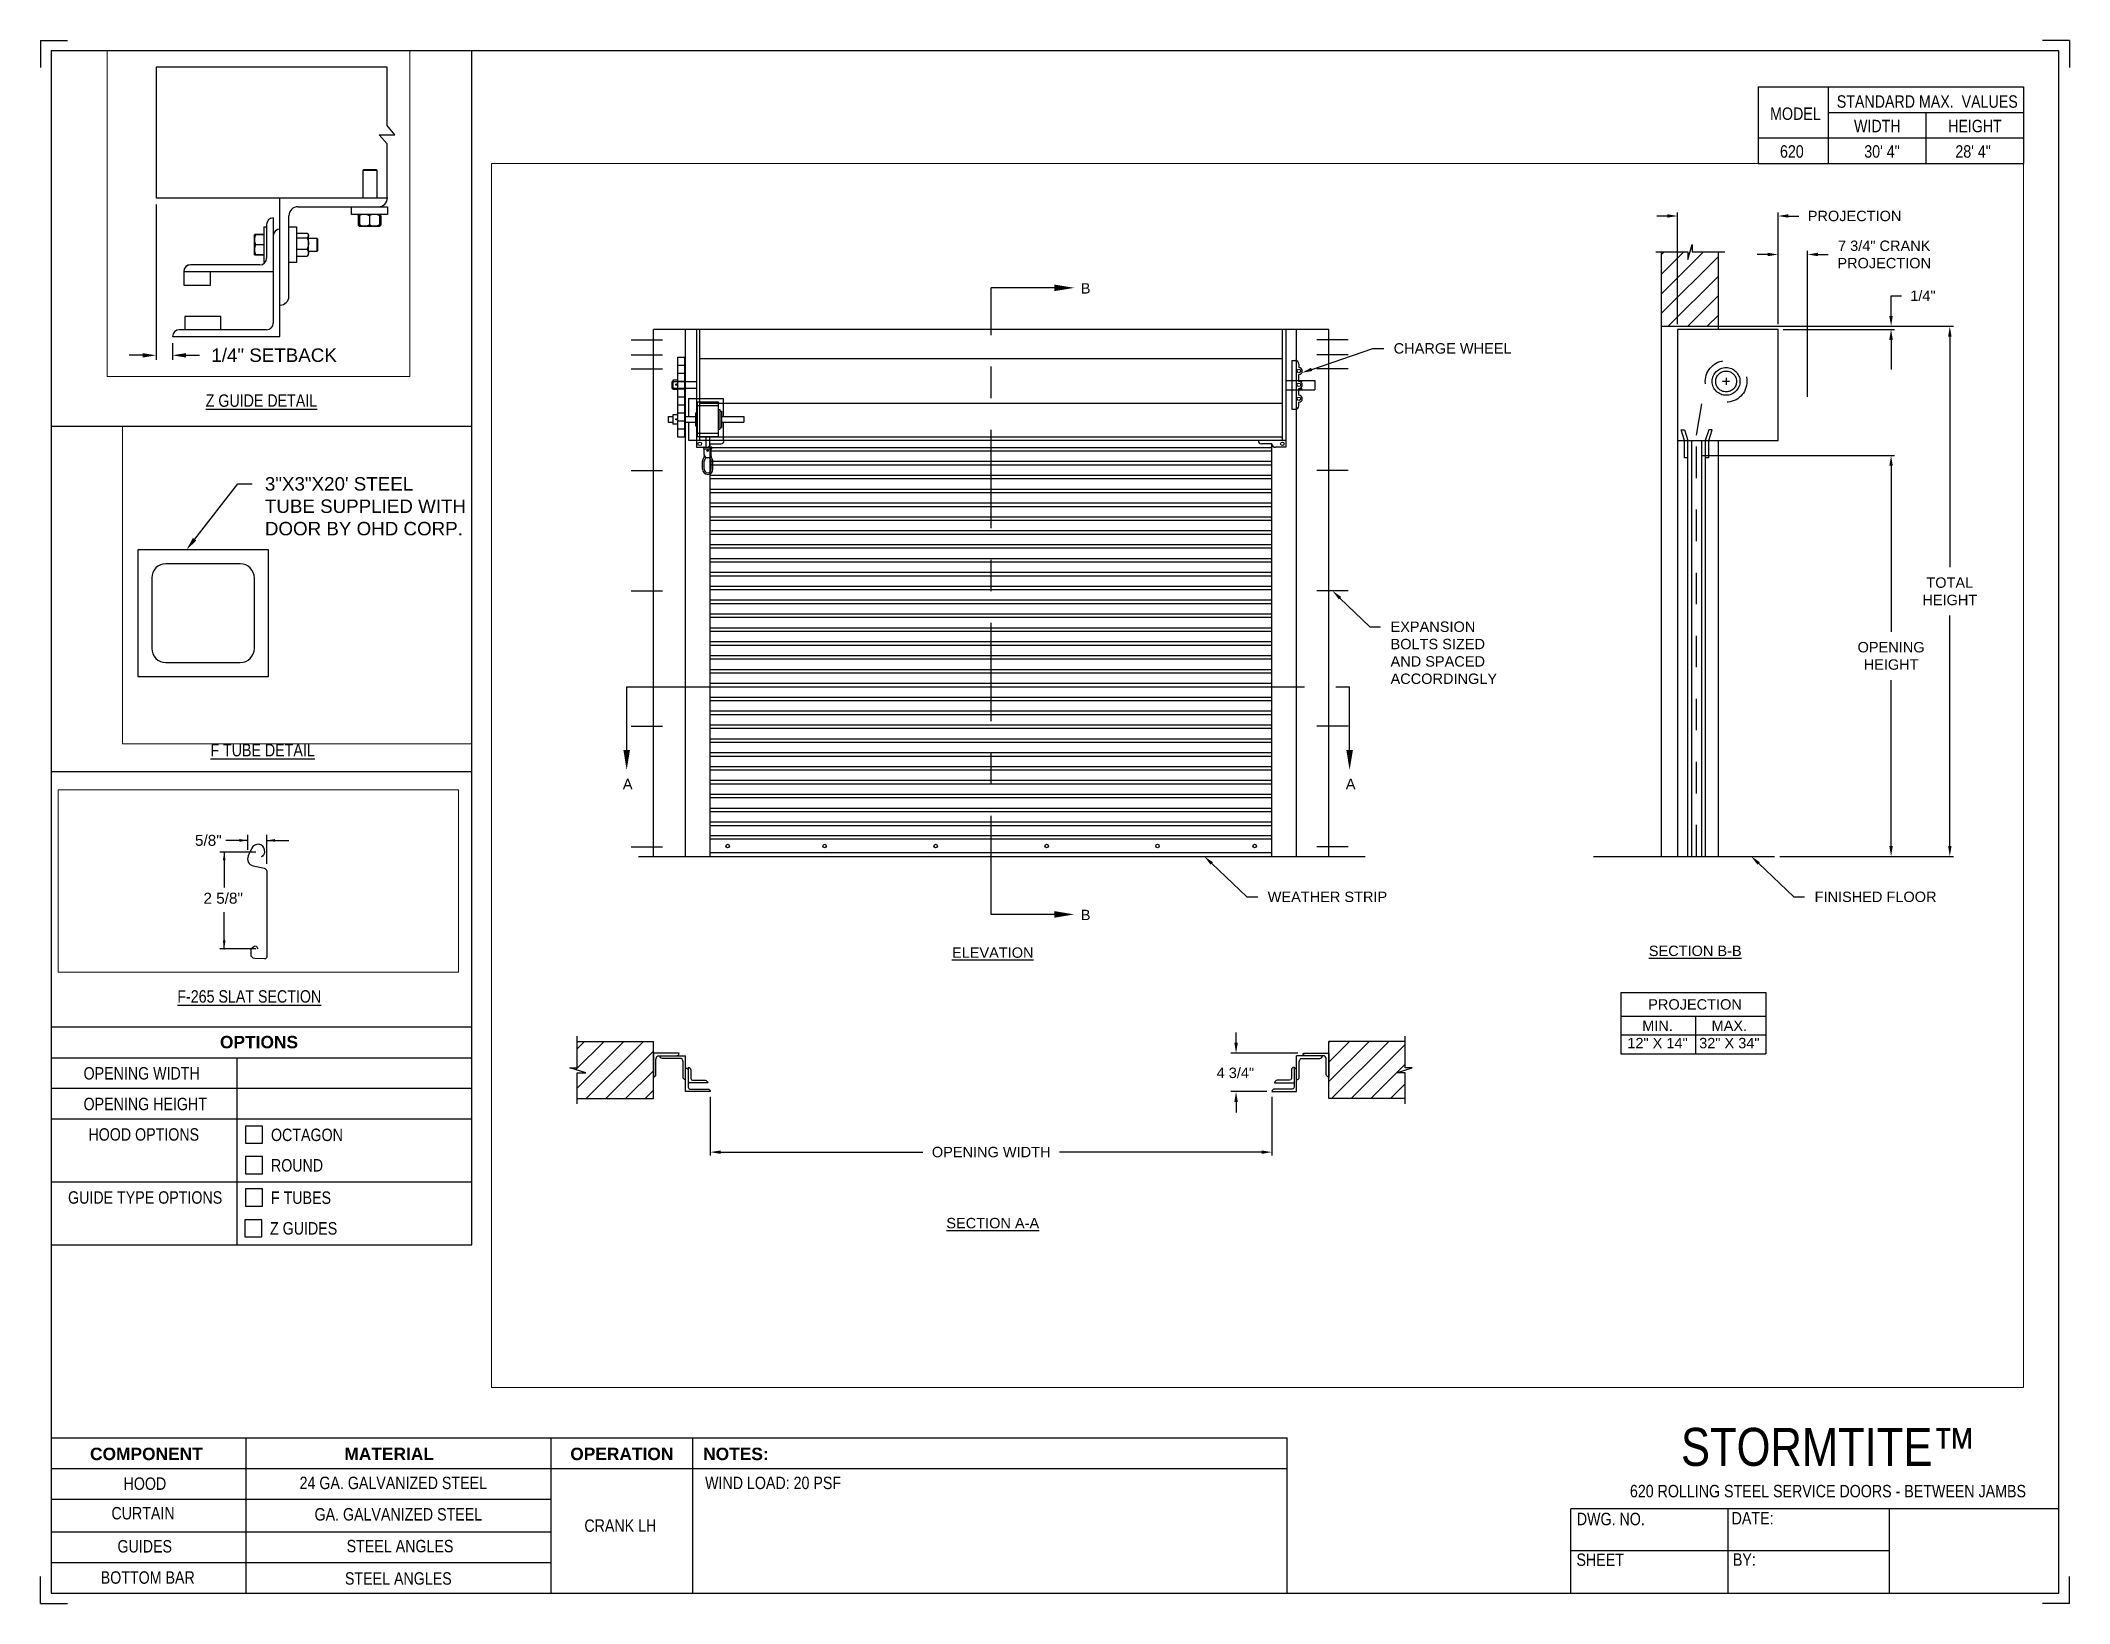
# Paper-space layout '620 CRANK LH' of a CAD drawing. Header units: inches. Extents: x 0.1 to 10.9, y 0.1 to 8.4.
# The model-space entities are those that its viewports show. They can reach past a viewport. Long polylines and large blocks are cut down to what shows.
import ezdxf
from ezdxf import colors
from ezdxf.entities.mleader import LeaderData, LeaderLine
from ezdxf.math import Vec2, Vec3

# ---------------------------------------------------------------- set-up
doc = ezdxf.new("R2010")
doc.units = ezdxf.units.IN
doc.header["$LTSCALE"] = 0.25
doc.header["$MEASUREMENT"] = 0
for name, pattern in [('CENTER', [2, 1.25, -0.25, 0.25, -0.25]), ('CENTER2', [1.125, 0.75, -0.125, 0.125, -0.125]), ('HIDDEN', [0.375, 0.25, -0.125])]:
    doc.linetypes.add(name, pattern=pattern)
for name, color, linetype in [('ANNOTATIONS', 1, 'Continuous'), ('CRANK LH', 7, 'Continuous'), ('DETAILS', 4, 'Continuous'), ('SECTION CUTS', 6, 'CENTER'), ('TITLE BLOCK', 7, 'Continuous')]:
    doc.layers.add(name, color=color, linetype=linetype)
doc.styles.add('ARIAL', font='arial.ttf', dxfattribs={"height": 0.09375})
doc.styles.add('CADdetails-DIMENSIONS', font='ARIALN.TTF', dxfattribs={"height": 2.38})
doc.styles.get("Standard").update_dxf_attribs({"font": 'romans.shx'})
doc.dimstyles.new('ARIAL', dxfattribs={"dimtxt": 0.09375, "dimasz": 0.09375, "dimexe": 0.03125, "dimexo": 0.046875, "dimgap": 0.09, "dimtad": 0, "dimtih": 1, "dimtoh": 1, "dimdec": 4, "dimzin": 0, "dimdsep": 46, "dimlunit": 4, "dimtxsty": 'ARIAL', "dimcen": 0.09, "dimadec": 0, "dimazin": 0, "dimtfac": 1, "dimtdec": 4, "dimtix": 1, "dimtofl": 0, "dimtmove": 0, "dimatfit": 3, "dimfxl": 0.18, "dimfrac": 2, "dimtolj": 1, "dimtzin": 0, "dimarcsym": 0})
doc.dimstyles.new('STANDARD$0', dxfattribs={"dimtxt": 0.09375, "dimasz": 0.09375, "dimexe": 0.03125, "dimexo": 0.046875, "dimgap": 0.09, "dimtad": 0, "dimtih": 1, "dimtoh": 1, "dimdec": 4, "dimzin": 0, "dimdsep": 46, "dimtxsty": 'ARIAL', "dimcen": 0.09, "dimadec": 0, "dimazin": 0, "dimtfac": 1, "dimtdec": 4, "dimtofl": 0, "dimtmove": 0, "dimatfit": 1, "dimfxl": 1, "dimtolj": 1, "dimtzin": 0, "dimarcsym": 0})
pattern_1 = [(45, (-19.06376, -18.99941), (-0.08838835, 0.08838835), [])]

psp = doc.layouts.new('620 CRANK LH')

# ---------------------------------------------------------------- texts
at = {"layer": 'TITLE BLOCK', "attachment_point": 2, "style": 'CADdetails-DIMENSIONS'}
for s, width, insert, char_height in [('MODEL', 0.28815, (9.45, 8.068), 0.0664), ('STANDARD MAX.  VALUES', 1.75949, (10.155, 8.133), 0.06641), ('WIDTH', 0.42908, (9.888, 8.002), 0.0664), ('HEIGHT', 0.42908, (10.41, 8.002), 0.0664), ('\\pxqc;620', 0.29952, (9.431, 7.866), 0.0664)]:
    psp.add_mtext_dynamic_manual_height_columns(s, width=width, gutter_width=1.363, heights=[0], dxfattribs=dict(at, insert=insert, char_height=char_height))
at = {"layer": 'TITLE BLOCK', "style": 'CADdetails-DIMENSIONS'}
for s, insert, char_height, width, attachment_point in [('30\' 4"', (9.913, 7.866), 0.0664, 1.75949, 2), ('28\' 4"', (10.4, 7.866), 0.0664, 1.75949, 2), ('{\\LZ GUIDE DETAIL}', (1.248, 6.534), 0.06641, 1.75949, 2), ('{\\LF TUBE DETAIL}', (1.254, 4.665), 0.06641, 1.75949, 2), ('{\\LF-265 SLAT SECTION}', (1.183, 3.348), 0.06641, 1.75949, 2), ('{\\fArial|b1|i0|c0|p34;OPTIONS}', (1.235, 3.104), 0.06641, 1.75949, 2), ('OPENING WIDTH', (0.297, 2.937), 0.06641, 1.30693, 1), ('OPENING HEIGHT', (0.297, 2.773), 0.06641, 1.30693, 1), ('HOOD OPTIONS', (0.323, 2.61), 0.06641, 1.30693, 1), ('OCTAGON', (1.299, 2.608), 0.0664, 1.23928, 1), ('ROUND', (1.299, 2.445), 0.0664, 1.53035, 1), ('GUIDE TYPE OPTIONS', (0.214, 2.273), 0.06641, 1.30693, 1), ('F TUBES ', (1.299, 2.272), 0.0664, 1.23928, 1), ('Z GUIDES', (1.294, 2.108), 0.0664, 1.53035, 1), ('\\A1;\\pxqc;STORMTITE™ ', (10.642, 1.008), 0.20312, 2.03069, 3), ('{\\fArial|b1|i0|c0|p34;COMPONENT}', (0.633, 0.902), 0.06641, 1.75949, 2), ('{\\fArial|b1|i0|c0|p34;MATERIAL}', (1.931, 0.902), 0.06641, 1.75949, 2), ('{\\fArial|b1|i0|c0|p34;OPERATION}', (3.175, 0.902), 0.06641, 1.75949, 2), ('{\\fArial|b1|i0|c0|p34;NOTES:}', (3.785, 0.902), 0.06641, 1.75949, 2), ('HOOD', (0.625, 0.743), 0.0664, 1.75949, 2), ('24 GA. GALVANIZED STEEL', (1.953, 0.747), 0.06641, 1.75949, 2), ('\\pxql,t2;WIND LOAD: 20 PSF', (5.176, 0.747), 0.06641, 3.11182, 2), ('620 ROLLING STEEL SERVICE DOORS - BETWEEN JAMBS', (9.624, 0.703), 0.06641, 2.79915, 2), ('CURTAIN', (0.615, 0.585), 0.0664, 1.75949, 2), ('GA. GALVANIZED STEEL', (1.98, 0.579), 0.06641, 1.75949, 2), ('DWG. NO.', (8.463, 0.554), 0.0664, 1.75949, 2), ('DATE:', (9.221, 0.558), 0.0664, 1.75949, 2), ('\\P\\PCRANK LH', (3.167, 0.74), 0.0664, 1.75949, 2), ('GUIDES', (0.624, 0.408), 0.0664, 1.75949, 2), ('STEEL ANGLES', (1.989, 0.409), 0.06641, 1.75949, 2), ('SHEET', (8.406, 0.336), 0.0664, 1.75949, 2), ('BY:', (9.177, 0.337), 0.0664, 1.75949, 2), ('BOTTOM BAR', (0.64, 0.241), 0.0664, 1.75949, 2), ('STEEL ANGLES', (1.98, 0.236), 0.06641, 1.75949, 2)]:
    psp.add_mtext(s, dxfattribs=dict(at, insert=insert, char_height=char_height, width=width, attachment_point=attachment_point))

msp = doc.modelspace()

# ---------------------------------------------------------------- texts
at = {"layer": 'ANNOTATIONS', "style": 'ARIAL'}
msp.add_text('2 5/8"', height=0.09375, dxfattribs=at).set_placement((171.0474, 235.61638))
at = {"layer": 'ANNOTATIONS', "char_height": 0.09375, "attachment_point": 2, "style": 'ARIAL'}
for s, insert, width in [('{\\LELEVATION}', (179.55534, 239.18997), 3.0834986), ('{\\LSECTION B-B}', (185.88675, 239.20594), 1.3823677), ('{\\LSECTION A-A}', (179.55534, 236.75214), 1.3823677)]:
    msp.add_mtext(s, dxfattribs=dict(at, insert=insert, width=width))
for s, width, insert in [('PROJECTION ', 1.7594917, (185.88487, 238.72301)), ('MIN.\\P12" X 14" ', 0.6711642, (185.54675, 238.53102)), ('MAX.\\P32" X 34"', 0.6567117, (186.19418, 238.53102))]:
    msp.add_mtext_dynamic_manual_height_columns(s, width=width, gutter_width=1.36268, heights=[0], dxfattribs=dict(at, insert=insert))
at = {"layer": 'ANNOTATIONS', "insert": (171.08939, 236.15789), "char_height": 0.09375, "attachment_point": 5, "style": 'ARIAL'}
msp.add_mtext('\\A1;5/8"', dxfattribs=at)
at = {"layer": 'SECTION CUTS', "style": 'ARIAL'}
for s, p in [('B', (180.34864, 245.08294)), ('A', (176.22131, 240.61578)), ('A', (182.73726, 240.61578)), ('B', (180.34864, 239.43568))]:
    msp.add_text(s, height=0.09375, dxfattribs=at).set_placement(p)

# ---------------------------------------------------------------- blocks, each defined once
blk = doc.blocks.new('*D14')
at = {"layer": 'ANNOTATIONS', "color": 0, "lineweight": -2, "transparency": 16777216}
for p, q in [((170.659, 240.815), (170.659, 239.73)), ((170.774, 239.846), (170.774, 239.73)), ((170.565, 239.762), (170.472, 239.762)), ((170.868, 239.762), (170.962, 239.762))]:
    blk.add_line(p, q, dxfattribs=at)
at = {"layer": 'ANNOTATIONS', "color": 0, "transparency": 16777216}
for points in [[(170.565, 239.777), (170.565, 239.746), (170.659, 239.762)], [(170.868, 239.777), (170.868, 239.746), (170.774, 239.762)]]:
    blk.add_solid(points, dxfattribs=at)
at = {"layer": 'defpoints', "color": 0, "transparency": 16777216}
for p in [(170.659, 240.862), (170.774, 239.893), (170.774, 239.762)]:
    blk.add_point(p, dxfattribs=at)
at = {"layer": 'ANNOTATIONS', "color": 0, "transparency": 16777216, "insert": (171.483, 239.762), "char_height": 0.09375, "attachment_point": 5, "style": 'ARIAL'}
blk.add_mtext('\\A1;1/4" SETBACK', dxfattribs=at)
blk = doc.blocks.new('*D20')
at = {"layer": 'ANNOTATIONS', "color": 0, "lineweight": -2, "transparency": 16777216}
for p, q in [((187.652, 244.882), (187.652, 245.063)), ((187.652, 245.063), (187.745, 245.063)), ((186.142, 244.788), (187.683, 244.788)), ((186.68, 244.76), (187.683, 244.76)), ((187.652, 244.666), (187.652, 244.572))]:
    blk.add_line(p, q, dxfattribs=at)
at = {"layer": 'ANNOTATIONS', "color": 0, "transparency": 16777216}
for points in [[(187.636, 244.882), (187.667, 244.882), (187.652, 244.788)], [(187.636, 244.666), (187.667, 244.666), (187.652, 244.76)]]:
    blk.add_solid(points, dxfattribs=at)
at = {"layer": 'defpoints', "color": 0, "transparency": 16777216}
for p in [(186.095, 244.788), (186.634, 244.76), (187.652, 244.788)]:
    blk.add_point(p, dxfattribs=at)
at = {"layer": 'ANNOTATIONS', "color": 0, "transparency": 16777216, "insert": (187.939, 245.063), "char_height": 0.0938, "attachment_point": 5, "style": 'ARIAL'}
blk.add_mtext('\\A1;1/4"', dxfattribs=at)
blk = doc.blocks.new('*D15')
at = {"layer": 'ANNOTATIONS', "color": 0, "lineweight": -2, "transparency": 16777216}
for p, q in [((181.748, 238.33), (181.748, 238.424)), ((182.305, 238.236), (181.701, 238.236)), ((182.025, 237.89), (181.701, 237.89)), ((181.748, 237.797), (181.748, 237.703))]:
    blk.add_line(p, q, dxfattribs=at)
at = {"layer": 'ANNOTATIONS', "color": 0, "transparency": 16777216}
for points in [[(181.733, 238.33), (181.764, 238.33), (181.748, 238.236)], [(181.733, 237.797), (181.764, 237.797), (181.748, 237.89)]]:
    blk.add_solid(points, dxfattribs=at)
at = {"layer": 'defpoints', "color": 0, "transparency": 16777216}
for p in [(182.352, 238.236), (181.748, 237.89), (182.072, 237.89)]:
    blk.add_point(p, dxfattribs=at)
at = {"layer": 'ANNOTATIONS', "color": 0, "transparency": 16777216, "insert": (181.742, 238.059), "char_height": 0.0938, "attachment_point": 5, "style": 'ARIAL'}
blk.add_mtext('\\A1;4 3/4"', dxfattribs=at)
blk = doc.blocks.new('*D16')
at = {"layer": 'ANNOTATIONS', "color": 0, "lineweight": -2, "transparency": 16777216}
for p, q in [((177.009, 237.843), (177.009, 237.313)), ((182.072, 237.843), (182.072, 237.313)), ((177.103, 237.345), (178.924, 237.345)), ((181.978, 237.345), (180.157, 237.345))]:
    blk.add_line(p, q, dxfattribs=at)
at = {"layer": 'ANNOTATIONS', "color": 0, "transparency": 16777216}
for points in [[(177.103, 237.36), (177.103, 237.329), (177.009, 237.345)], [(181.978, 237.36), (181.978, 237.329), (182.072, 237.345)]]:
    blk.add_solid(points, dxfattribs=at)
at = {"layer": 'defpoints', "color": 0, "transparency": 16777216}
for p in [(177.009, 237.89), (182.072, 237.89), (182.072, 237.345)]:
    blk.add_point(p, dxfattribs=at)
at = {"layer": 'ANNOTATIONS', "color": 0, "transparency": 16777216, "insert": (179.541, 237.345), "char_height": 0.09375, "attachment_point": 5, "style": 'ARIAL'}
blk.add_mtext('\\A1;OPENING WIDTH', dxfattribs=at)
blk = doc.blocks.new('*D17')
at = {"layer": 'ANNOTATIONS', "color": 0, "lineweight": -2, "transparency": 16777216}
for p, q in [((185.727, 244.807), (185.727, 245.814)), ((186.634, 244.807), (186.634, 245.814)), ((185.634, 245.782), (185.54, 245.782)), ((186.727, 245.782), (186.821, 245.782))]:
    blk.add_line(p, q, dxfattribs=at)
at = {"layer": 'ANNOTATIONS', "color": 0, "transparency": 16777216}
for points in [[(185.634, 245.798), (185.634, 245.767), (185.727, 245.782)], [(186.727, 245.798), (186.727, 245.767), (186.634, 245.782)]]:
    blk.add_solid(points, dxfattribs=at)
at = {"layer": 'defpoints', "color": 0, "transparency": 16777216}
for p in [(186.634, 245.782), (185.727, 244.76), (186.634, 244.76)]:
    blk.add_point(p, dxfattribs=at)
at = {"layer": 'ANNOTATIONS', "color": 0, "transparency": 16777216, "insert": (187.323, 245.782), "char_height": 0.09375, "attachment_point": 5, "style": 'ARIAL'}
blk.add_mtext('\\A1;PROJECTION', dxfattribs=at)
blk = doc.blocks.new('*D18')
at = {"layer": 'ANNOTATIONS', "color": 0, "lineweight": -2, "transparency": 16777216}
for p, q in [((186.142, 244.788), (188.213, 244.788)), ((188.181, 244.694), (188.181, 242.616)), ((188.181, 240.104), (188.181, 242.182)), ((186.649, 240.01), (188.213, 240.01))]:
    blk.add_line(p, q, dxfattribs=at)
at = {"layer": 'ANNOTATIONS', "color": 0, "transparency": 16777216}
for points in [[(188.166, 244.694), (188.197, 244.694), (188.181, 244.788)], [(188.166, 240.104), (188.197, 240.104), (188.181, 240.01)]]:
    blk.add_solid(points, dxfattribs=at)
at = {"layer": 'defpoints', "color": 0, "transparency": 16777216}
for p in [(186.095, 244.788), (186.602, 240.01), (188.181, 240.01)]:
    blk.add_point(p, dxfattribs=at)
at = {"layer": 'ANNOTATIONS', "color": 0, "transparency": 16777216, "insert": (188.181, 242.399), "char_height": 0.0938, "attachment_point": 5, "style": 'ARIAL'}
blk.add_mtext('\\A1;TOTAL \\PHEIGHT', dxfattribs=at)
blk = doc.blocks.new('*D19')
at = {"layer": 'ANNOTATIONS', "color": 0, "lineweight": -2, "transparency": 16777216}
for p, q in [((185.945, 243.624), (187.683, 243.624)), ((187.652, 243.531), (187.652, 242.035)), ((187.652, 240.104), (187.652, 241.6)), ((186.649, 240.01), (187.683, 240.01))]:
    blk.add_line(p, q, dxfattribs=at)
at = {"layer": 'ANNOTATIONS', "color": 0, "transparency": 16777216}
for points in [[(187.636, 243.531), (187.667, 243.531), (187.652, 243.624)], [(187.636, 240.104), (187.667, 240.104), (187.652, 240.01)]]:
    blk.add_solid(points, dxfattribs=at)
at = {"layer": 'defpoints', "color": 0, "transparency": 16777216}
for p in [(185.898, 243.624), (187.652, 243.624), (186.602, 240.01)]:
    blk.add_point(p, dxfattribs=at)
at = {"layer": 'ANNOTATIONS', "color": 0, "transparency": 16777216, "insert": (187.652, 241.817), "char_height": 0.09375, "attachment_point": 5, "style": 'ARIAL'}
blk.add_mtext('\\A1;OPENING\\PHEIGHT', dxfattribs=at)
blk = doc.blocks.new('*D21')
at = {"layer": 'ANNOTATIONS', "color": 0, "linetype": 'Continuous', "lineweight": -2, "transparency": 16777216}
for p, q in [((186.54, 245.435), (186.446, 245.435)), ((186.634, 244.807), (186.634, 245.467)), ((186.899, 244.151), (186.899, 245.467)), ((186.993, 245.435), (187.086, 245.435))]:
    blk.add_line(p, q, dxfattribs=at)
at = {"layer": 'ANNOTATIONS', "color": 0, "linetype": 'Continuous', "transparency": 16777216}
for points in [[(186.54, 245.451), (186.54, 245.42), (186.634, 245.435)], [(186.993, 245.451), (186.993, 245.42), (186.899, 245.435)]]:
    blk.add_solid(points, dxfattribs=at)
at = {"layer": 'defpoints', "color": 0, "linetype": 'Continuous', "transparency": 16777216}
for p in [(186.899, 245.435), (186.634, 244.76), (186.899, 244.104)]:
    blk.add_point(p, dxfattribs=at)
at = {"layer": 'ANNOTATIONS', "color": 0, "linetype": 'Continuous', "transparency": 16777216, "insert": (187.59, 245.435), "char_height": 0.09375, "attachment_point": 5, "style": 'ARIAL'}
blk.add_mtext('\\A1;7 3/4" CRANK \\PPROJECTION', dxfattribs=at)

# ---------------------------------------------------------------- dimensions: what is measured, and where the dimension line sits
at = {"layer": 'ANNOTATIONS'}
for base, p1, p2, text, picture, middle in [((186.63358, 245.78228), (185.72733, 244.75996), (186.63358, 244.75996), 'PROJECTION', '*D17', (187.32269, 245.78228)), ((182.07186, 237.3446), (177.00936, 237.89028), (182.07186, 237.89028), 'OPENING WIDTH', '*D16', (179.54061, 237.3446))]:
    dim = msp.add_linear_dim(base=base, p1=p1, p2=p2, text=text, dimstyle='STANDARD$0', dxfattribs=at)
    dim.commit()
    dim.dimension.update_dxf_attribs({"geometry": picture, "text_midpoint": middle})
at = {"layer": 'ANNOTATIONS', "linetype": 'Continuous'}
dim = msp.add_linear_dim(base=(186.89893, 245.43541), p1=(186.63358, 244.75996), p2=(186.89893, 244.10371), text='7 3/4" CRANK \\PPROJECTION', dimstyle='ARIAL', dxfattribs=at)
dim.commit()
dim.dimension.update_dxf_attribs({"geometry": '*D21', "text_midpoint": (187.58951, 245.43541), "dimtype": 160})
at = {"layer": 'ANNOTATIONS'}
dim = msp.add_linear_dim(base=(187.65162, 244.78794), p1=(186.63358, 244.75996), p2=(186.09507, 244.78794), angle=90, text='1/4"', dimstyle='ARIAL', dxfattribs=at)
dim.commit()
dim.dimension.update_dxf_attribs({"geometry": '*D20', "text_midpoint": (187.93945, 245.0625), "dimtype": 160})
for base, p1, p2, text, picture, middle in [((188.1815, 240.00996), (186.09507, 244.78794), (186.60233, 240.00996), 'TOTAL \\PHEIGHT', '*D18', (188.1815, 242.39895)), ((187.65162, 243.62426), (186.60233, 240.00996), (185.89786, 243.62426), 'OPENING\\PHEIGHT', '*D19', (187.65162, 241.81711))]:
    dim = msp.add_linear_dim(base=base, p1=p1, p2=p2, angle=90, text=text, dimstyle='STANDARD$0', dxfattribs=at)
    dim.commit()
    dim.dimension.update_dxf_attribs({"geometry": picture, "text_midpoint": middle})
dim = msp.add_linear_dim(base=(170.77434, 239.76161), p1=(170.65901, 240.86184), p2=(170.77434, 239.89309), text='1/4" SETBACK', dimstyle='STANDARD$0', override={"dimarcsym": 1}, dxfattribs=at)
dim.commit()
dim.dimension.update_dxf_attribs({"geometry": '*D14', "text_midpoint": (171.48273, 239.76161), "dimtype": 160})
dim = msp.add_linear_dim(base=(181.74821, 237.89028), p1=(182.35222, 238.23627), p2=(182.07186, 237.89028), angle=90, text='4 3/4"', dimstyle='STANDARD$0', override={"dimtxt": 0.09375, "dimasz": 0.09375, "dimexe": 0.046875, "dimgap": 0.0625, "dimlunit": 4, "dimtxsty": 'ARIAL', "dimcen": 0.089844, "dimtmove": 2, "dimfxl": 0.18, "dimfrac": 2}, dxfattribs=at)
dim.commit()
dim.dimension.update_dxf_attribs({"geometry": '*D15', "text_midpoint": (181.74207, 238.0593), "dimtype": 160})

# ---------------------------------------------------------------- hatches: boundary and pattern name
at = {"layer": 'CRANK LH', "linetype": 'Continuous'}
h = msp.add_hatch(dxfattribs=at)
h.set_pattern_fill('ANSI31', color=256, style=0)
h.set_pattern_definition([(45, (-19.06376, -19.49144), (-0.088388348, 0.088388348), [])])
h.paths.add_polyline_path([(186.09507, 246.05507), (186.09507, 245.45935), (185.85858, 245.45935), (185.85858, 245.52401), (185.82016, 245.39065), (185.82016, 245.45935), (185.57945, 245.45935), (185.57945, 246.23936)])
h.paths.add_polyline_path([(185.57945, 246.23936), (185.57945, 244.78794), (186.09507, 244.78794), (186.09507, 246.0413), (186.09507, 246.05507)])
at = {"layer": 'CRANK LH'}
h = msp.add_hatch(dxfattribs=at)
h.set_pattern_fill('ANSI31', color=256, style=0)
h.set_pattern_definition(pattern_1)
h.paths.add_polyline_path([(176.49639, 238.34305), (175.80889, 238.34305), (175.80889, 238.10585), (175.74478, 238.10585), (175.88685, 238.05895), (175.80889, 238.05895), (175.80889, 237.82743), (176.49639, 237.82743), (176.49639, 237.98993)])
h = msp.add_hatch(dxfattribs=at)
h.set_pattern_fill('ANSI31', color=256, style=0)
h.set_pattern_definition(pattern_1)
h.paths.add_polyline_path([(183.33644, 238.10585), (183.27233, 238.10585), (183.27233, 238.34305), (182.58483, 238.34305), (182.58483, 237.82743), (182.60301, 237.82743), (183.27233, 237.82743), (183.27233, 238.05895), (183.19437, 238.05895)])

# ---------------------------------------------------------------- linework, layer by layer
at = {"layer": 'ANNOTATIONS'}
for p, q in [((186.10258, 244.78794), (188.17142, 244.78794)), ((186.68045, 244.75996), (187.68287, 244.75996)), ((187.65162, 244.66621), (187.65162, 244.39783)), ((185.21618, 238.78244), (185.21618, 238.23107)), ((185.21618, 238.78244), (186.52395, 238.78244)), ((186.52395, 238.78244), (186.52395, 238.23107)), ((185.21618, 238.57097), (186.52395, 238.57097)), ((185.88903, 238.57097), (185.88903, 238.23107)), ((185.21618, 238.40102), (186.52395, 238.40102)), ((185.21618, 238.23107), (186.52395, 238.23107)), ((171.42624, 236.07614), (171.42624, 236.20477)), ((171.59076, 235.95778), (171.59076, 236.20477)), ((171.49457, 236.05746), (171.18677, 236.05746)), ((171.22525, 236.05746), (171.22525, 235.75589)), ((171.42624, 236.15789), (171.23874, 236.15789)), ((171.59076, 236.15789), (171.77826, 236.15789)), ((171.22525, 235.23024), (171.22525, 235.54493)), ((171.49457, 235.23024), (171.18677, 235.23024))]:
    msp.add_line(p, q, dxfattribs=at)
for p in [(171.55494, 236.02594), (171.22525, 235.30475), (171.22525, 235.23024)]:
    msp.add_point(p, dxfattribs=at)
for points in [[(187.636, 244.66621), (187.66725, 244.66621), (187.65162, 244.75996)], [(171.35592, 236.14617), (171.35592, 236.16961), (171.42624, 236.15789)], [(171.66108, 236.16961), (171.66108, 236.14617), (171.59076, 236.15789)], [(171.23697, 235.98714), (171.21352, 235.98714), (171.22525, 236.05746)], [(171.23697, 235.30057), (171.21352, 235.30057), (171.22525, 235.23024)]]:
    msp.add_solid(points, dxfattribs=at)
at = {"layer": 'CRANK LH', "linetype": 'Continuous'}
for p, q in [((185.82016, 245.39065), (185.85858, 245.52401)), ((185.85858, 245.52401), (185.85858, 245.45935)), ((185.53306, 245.45935), (185.82016, 245.45935)), ((185.57945, 245.45935), (185.57945, 240.00996)), ((185.82016, 245.45935), (185.82016, 245.39065)), ((185.85858, 245.45935), (186.15377, 245.45935)), ((186.09507, 244.75996), (186.09507, 245.45935)), ((176.49639, 240.00996), (176.49639, 244.75996)), ((176.78723, 240.00996), (176.78723, 244.75996)), ((182.29399, 240.00996), (182.29399, 244.75996)), ((182.58483, 240.00996), (182.58483, 244.75996)), ((185.57945, 244.78794), (186.09507, 244.78794)), ((185.72733, 244.75996), (185.72733, 240.00996)), ((186.63358, 244.75996), (185.72733, 244.75996)), ((186.63358, 243.75996), (186.63358, 244.75996)), ((182.16561, 244.49369), (176.91561, 244.49369)), ((182.25155, 244.47871), (182.25155, 244.04121)), ((182.25155, 244.47871), (182.2828, 244.47871)), ((182.31405, 244.44746), (182.31405, 244.41621)), ((176.66561, 244.29121), (176.88436, 244.29121)), ((176.66561, 244.22871), (176.66561, 244.29121)), ((182.31405, 244.29121), (182.31405, 244.35371)), ((182.3453, 244.29121), (182.31405, 244.29121)), ((176.88436, 244.22871), (176.66561, 244.22871)), ((176.81405, 244.13707), (176.81405, 243.97552)), ((176.89217, 244.10582), (176.89217, 243.79332)), ((177.07967, 244.10582), (177.07967, 243.79332)), ((177.12655, 244.13707), (177.12655, 243.97552)), ((182.31405, 244.22871), (182.3453, 244.22871)), ((182.31405, 244.16621), (182.31405, 244.22871)), ((182.31405, 244.07246), (182.31405, 244.10371)), ((176.87655, 244.00677), (176.87655, 243.89237)), ((182.16561, 244.09203), (176.91561, 244.09203)), ((177.0953, 244.03802), (177.0953, 243.86112)), ((177.11092, 244.02239), (177.11092, 243.87674)), ((182.25155, 244.04121), (182.2828, 244.04121)), ((176.81405, 243.92362), (176.81405, 243.76207)), ((177.12655, 243.92362), (177.12655, 243.76207)), ((185.78983, 243.75996), (185.75858, 243.85371)), ((185.75858, 243.85371), (185.78983, 243.85371)), ((185.78983, 243.85371), (185.82108, 243.75996)), ((186.00858, 243.85371), (185.97733, 243.75996)), ((186.00858, 243.75996), (186.03983, 243.85371)), ((186.03983, 243.85371), (186.00858, 243.85371)), ((176.91561, 243.79121), (182.16561, 243.79121)), ((176.95467, 243.63358), (176.95467, 243.68394)), ((176.95467, 243.68394), (177.01717, 243.68394)), ((176.9703, 243.79332), (176.9703, 243.69957)), ((177.00155, 243.79332), (177.00155, 243.69957)), ((177.00936, 240.00996), (177.00936, 243.72871)), ((177.01717, 243.63358), (177.01717, 243.68394)), ((182.07186, 240.00996), (182.07186, 243.72871)), ((185.72733, 243.75996), (186.63358, 243.75996)), ((185.78983, 243.60371), (185.78983, 243.75996)), ((185.82108, 240.00996), (185.82108, 243.75996)), ((185.85233, 243.75996), (185.85233, 240.00996)), ((185.94608, 240.00996), (185.94608, 243.75996)), ((185.97733, 243.75996), (185.97733, 240.00996)), ((186.00858, 243.60371), (186.00858, 243.75996)), ((186.09507, 240.00996), (186.09507, 243.75996)), ((176.93903, 243.50002), (176.93904, 243.57108)), ((177.01716, 243.50002), (177.01716, 243.57108)), ((177.03278, 243.50001), (177.03279, 243.57108)), ((185.82108, 243.60371), (185.78983, 243.60371)), ((186.00858, 243.60371), (185.97733, 243.60371)), ((184.9711, 240.00996), (186.60233, 240.00996)), ((175.80889, 238.10585), (175.80889, 238.38993)), ((183.27233, 238.10585), (183.27233, 238.38993)), ((176.78723, 237.89028), (176.78723, 238.21276)), ((182.29399, 237.89028), (182.29399, 238.21276)), ((182.5457, 238.21276), (182.29399, 238.21276)), ((175.88685, 238.05895), (175.74478, 238.10585)), ((175.74478, 238.10585), (175.80889, 238.10585)), ((175.80889, 237.78055), (175.80889, 238.05895)), ((175.80889, 238.05895), (175.88685, 238.05895)), ((183.19437, 238.05895), (183.33644, 238.10585)), ((183.27233, 238.05895), (183.19437, 238.05895)), ((183.33644, 238.10585), (183.27233, 238.10585)), ((183.27233, 237.78055), (183.27233, 238.05895))]:
    msp.add_line(p, q, dxfattribs=at)
at = {"layer": 'CRANK LH', "linetype": 'CENTER2', "ltscale": 0.5}
for p, q in [((176.29602, 244.66621), (176.57762, 244.66621)), ((182.75804, 244.66621), (182.47644, 244.66621)), ((176.29602, 244.53062), (176.57762, 244.53062)), ((182.75804, 244.53062), (182.47644, 244.53062)), ((176.29602, 244.40445), (176.57762, 244.40445)), ((182.75804, 244.40445), (182.47644, 244.40445)), ((176.29602, 243.48775), (176.57762, 243.48775)), ((182.75804, 243.48775), (182.47644, 243.48775)), ((176.29602, 242.40373), (176.57762, 242.40373)), ((182.75804, 242.40373), (182.47644, 242.40373)), ((176.29602, 241.18498), (176.57762, 241.18498)), ((182.75804, 241.18498), (182.47644, 241.18498)), ((176.29602, 240.09744), (176.57762, 240.09744)), ((182.75804, 240.09744), (182.47644, 240.09744))]:
    msp.add_line(p, q, dxfattribs=at)
at = {"layer": 'CRANK LH'}
for p, q in [((182.58483, 244.75996), (176.49639, 244.75996)), ((176.88436, 244.75996), (176.88436, 243.69746)), ((176.91561, 243.75996), (176.91561, 244.75996)), ((182.16561, 243.75996), (182.16561, 244.75996)), ((182.19686, 244.75996), (182.19686, 243.69746)), ((176.7149, 244.51094), (176.7771, 244.51094)), ((176.7149, 244.51094), (176.7149, 243.79094)), ((176.7149, 244.43894), (176.7771, 244.43894)), ((176.7771, 244.51094), (176.7771, 243.79094)), ((176.6712, 244.30138), (176.6712, 244.21854)), ((176.7149, 244.30138), (176.6712, 244.30138)), ((176.7149, 244.36694), (176.7771, 244.36694)), ((176.7149, 244.29494), (176.7771, 244.29494)), ((182.19686, 244.29927), (182.45775, 244.29927)), ((182.45775, 244.29927), (182.45775, 244.21644)), ((176.7149, 244.21854), (176.6712, 244.21854)), ((176.7149, 244.22294), (176.7771, 244.22294)), ((176.7149, 244.15094), (176.7771, 244.15094)), ((176.81405, 244.13707), (177.12655, 244.13707)), ((176.89217, 244.10582), (177.07967, 244.10582)), ((182.19686, 244.21644), (182.45775, 244.21644)), ((176.62884, 243.97552), (176.62884, 243.92362)), ((176.62884, 243.97552), (176.6712, 243.97552)), ((176.7149, 243.98888), (176.6712, 243.98888)), ((176.6712, 243.98888), (176.6712, 243.90604)), ((176.7149, 244.07894), (176.7771, 244.07894)), ((176.7149, 244.00694), (176.7771, 244.00694)), ((176.7771, 243.97552), (176.87655, 243.97552)), ((176.87655, 244.00677), (176.89217, 244.00677)), ((176.89217, 244.07457), (177.07967, 244.07457)), ((177.07967, 244.03802), (177.0953, 244.03802)), ((177.0953, 244.02239), (177.11092, 244.02239)), ((177.11092, 243.97552), (177.31175, 243.97552)), ((177.31175, 243.97552), (177.31175, 243.92362)), ((176.62884, 243.92362), (176.6712, 243.92362)), ((176.7149, 243.90604), (176.6712, 243.90604)), ((176.7149, 243.93494), (176.7771, 243.93494)), ((176.7149, 243.86294), (176.7771, 243.86294)), ((176.7771, 243.92362), (176.87655, 243.92362)), ((176.87655, 243.89237), (176.89217, 243.89237)), ((176.89217, 243.82457), (177.07967, 243.82457)), ((177.07967, 243.86112), (177.0953, 243.86112)), ((177.0953, 243.87674), (177.11092, 243.87674)), ((177.11092, 243.92362), (177.31175, 243.92362)), ((176.7149, 243.79094), (176.7771, 243.79094)), ((176.81405, 243.76207), (176.9703, 243.76207)), ((182.19686, 243.75996), (176.88436, 243.75996)), ((176.88436, 243.69746), (176.97811, 243.69746)), ((176.89217, 243.79332), (177.07967, 243.79332)), ((176.95467, 243.69957), (177.01717, 243.69956)), ((177.00155, 243.76207), (177.12655, 243.76207)), ((177.00936, 243.72871), (177.10311, 243.72871)), ((177.00936, 243.69746), (177.00936, 243.72871)), ((177.00936, 243.69628), (182.07186, 243.69628)), ((182.07186, 243.72871), (181.97811, 243.72871)), ((182.07186, 243.69746), (182.07186, 243.72871)), ((182.19686, 243.69746), (182.10311, 243.69746)), ((176.95466, 243.50002), (176.95466, 243.57108)), ((177.00936, 243.66503), (182.07186, 243.66503)), ((177.00936, 243.57128), (182.07186, 243.57128)), ((177.00936, 243.54003), (182.07186, 243.54003)), ((177.00936, 243.44628), (182.07186, 243.44628)), ((177.00936, 243.41503), (182.07186, 243.41503)), ((177.00936, 243.32128), (182.07186, 243.32128)), ((177.00936, 243.29003), (182.07186, 243.29003)), ((177.00936, 243.19628), (182.07186, 243.19628)), ((177.00936, 243.16503), (182.07186, 243.16503)), ((177.00936, 243.07128), (182.07186, 243.07128)), ((177.00936, 243.04003), (182.07186, 243.04003)), ((177.00936, 242.94628), (182.07186, 242.94628)), ((177.00936, 242.91503), (182.07186, 242.91503)), ((177.00936, 242.82128), (182.07186, 242.82128)), ((177.00936, 242.79003), (182.07186, 242.79003)), ((177.00936, 242.69628), (182.07186, 242.69628)), ((177.00936, 242.66503), (182.07186, 242.66503)), ((177.00936, 242.57128), (182.07186, 242.57128)), ((177.00936, 242.54003), (182.07186, 242.54003)), ((177.00936, 242.44628), (182.07186, 242.44628)), ((177.00936, 242.41503), (182.07186, 242.41503)), ((177.00936, 242.32128), (182.07186, 242.32128)), ((177.00936, 242.29003), (182.07186, 242.29003)), ((177.00936, 242.19628), (182.07186, 242.19628)), ((177.00936, 242.16503), (182.07186, 242.16503)), ((177.00936, 242.07128), (182.07186, 242.07128)), ((177.00936, 242.04003), (182.07186, 242.04003)), ((177.00936, 241.94628), (182.07186, 241.94628)), ((177.00936, 241.91503), (182.07186, 241.91503)), ((177.00936, 241.82128), (182.07186, 241.82128)), ((177.00936, 241.79003), (182.07186, 241.79003)), ((177.00936, 241.69628), (182.07186, 241.69628)), ((177.00936, 241.66503), (182.07186, 241.66503)), ((177.00936, 241.57128), (182.07186, 241.57128)), ((177.00936, 241.54003), (182.07186, 241.54003)), ((177.00936, 241.44628), (182.07186, 241.44628)), ((177.00936, 241.41503), (182.07186, 241.41503)), ((177.00936, 241.32128), (182.07186, 241.32128)), ((177.00936, 241.29003), (182.07186, 241.29003)), ((177.00936, 241.19628), (182.07186, 241.19628)), ((177.00936, 241.16503), (182.07186, 241.16503)), ((177.00936, 241.07128), (182.07186, 241.07128)), ((177.00936, 241.04003), (182.07186, 241.04003)), ((177.00936, 240.94628), (182.07186, 240.94628)), ((177.00936, 240.91503), (182.07186, 240.91503)), ((177.00936, 240.82128), (182.07186, 240.82128)), ((177.00936, 240.79003), (182.07186, 240.79003)), ((177.00936, 240.69628), (182.07186, 240.69628)), ((177.00936, 240.66503), (182.07186, 240.66503)), ((177.00936, 240.57128), (182.07186, 240.57128)), ((177.00936, 240.54003), (182.07186, 240.54003)), ((177.00936, 240.44628), (182.07186, 240.44628)), ((177.00936, 240.41503), (182.07186, 240.41503)), ((177.00936, 240.32128), (182.07186, 240.32128)), ((177.00936, 240.29003), (182.07186, 240.29003)), ((182.07186, 240.19628), (177.00936, 240.19628)), ((182.07186, 240.16503), (177.00936, 240.16503)), ((176.36329, 240.00996), (182.91086, 240.00996)), ((182.07186, 240.04121), (177.00936, 240.04121)), ((175.80889, 238.34305), (176.49639, 238.34305)), ((176.49639, 237.82743), (176.49639, 238.34305)), ((182.58483, 237.82743), (182.58483, 238.34305)), ((183.27233, 238.34305), (182.58483, 238.34305)), ((175.80889, 237.82743), (176.49639, 237.82743)), ((183.27233, 237.82743), (182.58483, 237.82743))]:
    msp.add_line(p, q, dxfattribs=at)
at = {"layer": 'CRANK LH', "linetype": 'HIDDEN'}
for p, q in [((185.89786, 243.80785), (185.97998, 244.29136)), ((185.89786, 240.00996), (185.89786, 243.80785))]:
    msp.add_line(p, q, dxfattribs=at)
at = {"layer": 'CRANK LH', "linetype": 'CENTER'}
for p, q in [((186.19608, 244.29121), (186.13358, 244.29121)), ((186.16483, 244.32246), (186.16483, 244.25996))]:
    msp.add_line(p, q, dxfattribs=at)
at = {"layer": 'CRANK LH'}
for points in [[(176.70642, 244.26229), (176.70496, 244.26482), (176.70204, 244.26482), (176.70057, 244.26229), (176.70204, 244.25976), (176.70496, 244.25976)], [(176.70642, 243.94979), (176.70496, 243.95232), (176.70204, 243.95232), (176.70057, 243.94979), (176.70204, 243.94726), (176.70496, 243.94726)]]:
    msp.add_lwpolyline(points, close=True, dxfattribs=at)
at = {"layer": 'CRANK LH', "linetype": 'Continuous'}
for points in [[(176.70549, 238.21276, 0.41421356), (176.729, 238.23627), (176.49639, 238.23627), (176.49639, 238.02158, 0.41421356), (176.5199, 238.04509), (176.5199, 238.18106, -0.23306277), (176.53552, 238.21276), (176.78723, 238.21276)], [(176.78723, 237.99807, -0.41421356), (176.76372, 238.02158), (176.76372, 238.15755, 0.23306277), (176.7481, 238.18925), (176.57813, 238.18925, -0.41421356), (176.55462, 238.21276)], [(182.29399, 237.99807, 0.41421356), (182.3175, 238.02158), (182.3175, 238.15755, -0.23306277), (182.33312, 238.18925), (182.50309, 238.18925, 0.41421356), (182.5266, 238.21276)], [(182.37573, 238.21276, -0.41421356), (182.35222, 238.23627), (182.58483, 238.23627), (182.58483, 238.02158, -0.41421356), (182.56132, 238.04509), (182.56132, 238.18106, 0.23306277), (182.5457, 238.21276)], [(176.81074, 238.10945), (176.81074, 237.92942, 0.41421356), (176.82637, 237.91379), (176.98585, 237.91379, -0.41421356), (177.00936, 237.89028), (176.78723, 237.89028)], [(176.78723, 238.10261, -0.41421356), (176.81074, 238.07909)], [(176.81074, 238.10945, -0.41421356), (176.83425, 238.08594), (176.83425, 238.00766, 0.41421356), (176.84988, 237.99204), (176.96234, 237.99204, -0.41421356), (176.98585, 237.96853), (176.81074, 237.96853)], [(182.27048, 238.10945), (182.27048, 237.92942, -0.41421356), (182.25485, 237.91379), (182.09537, 237.91379, 0.41421356), (182.07186, 237.89028), (182.29399, 237.89028)], [(182.27048, 238.10945, 0.41421356), (182.24697, 238.08594), (182.24697, 238.00766, -0.41421356), (182.23134, 237.99204), (182.11888, 237.99204, 0.41421356), (182.09537, 237.96853), (182.27048, 237.96853)], [(182.29399, 238.10261, 0.41421356), (182.27048, 238.07909)]]:
    msp.add_lwpolyline(points, format="xyb", dxfattribs=at)
at = {"layer": 'CRANK LH'}
for centre, radius in [((182.31405, 244.38496), 0.01562), ((176.7035, 244.26229), 0.0057), ((182.31405, 244.25996), 0.01562), ((182.31405, 244.13496), 0.01562), ((176.7035, 243.94979), 0.0057), ((176.91561, 243.72871), 0.01562), ((182.16561, 243.72871), 0.01562)]:
    msp.add_circle(centre, radius, dxfattribs=at)
at = {"layer": 'CRANK LH', "linetype": 'HIDDEN'}
msp.add_circle((186.16483, 244.29121), 0.1875, dxfattribs=at)
at = {"layer": 'CRANK LH', "linetype": 'CENTER'}
for radius in [0.125, 0.09375]:
    msp.add_circle((186.16483, 244.29121), radius, dxfattribs=at)
at = {"layer": 'CRANK LH', "linetype": 'Continuous'}
for centre, radius in [((176.98592, 243.66832), 0.00781), ((177.16561, 240.10371), 0.01562), ((178.04061, 240.10371), 0.01562), ((179.04061, 240.10371), 0.01562), ((180.04061, 240.10371), 0.01562), ((181.04061, 240.10371), 0.01562), ((181.91561, 240.10371), 0.01562)]:
    msp.add_circle(centre, radius, dxfattribs=at)
for centre, start, end in [((182.2828, 244.44746), 0, 90), ((182.31405, 244.38496), 270, 90), ((182.31405, 244.25996), 270, 90), ((182.31405, 244.13496), 270, 90), ((182.2828, 244.07246), 270, 0), ((176.97811, 243.72871), 270, 0), ((177.10311, 243.75996), 270, 0), ((181.97811, 243.75996), 180, 270), ((182.10311, 243.72871), 180, 270)]:
    msp.add_arc(centre, 0.03125, start, end, dxfattribs=at)
at = {"layer": 'CRANK LH'}
for centre, radius, start, end in [((176.95467, 243.69176), 0.00781, 89.996489, 269.996489), ((177.01717, 243.69175), 0.00781, 269.996489, 89.996489), ((176.98591, 243.57108), 0.04688, 141.314302, 179.996489), ((176.92493, 243.61991), 0.03125, 321.314302, 12.632115), ((176.98591, 243.57108), 0.03125, 359.996489, 179.996489), ((176.98592, 243.63358), 0.03125, 179.996489, 359.996489), ((177.0469, 243.6199), 0.03125, 167.360864, 218.678677), ((176.98591, 243.57108), 0.04688, 359.996489, 38.678677), ((176.98591, 243.50002), 0.04688, 179.996489, 359.996489), ((176.98591, 243.50002), 0.03125, 179.996489, 359.996489)]:
    msp.add_arc(centre, radius, start, end, dxfattribs=at)
at = {"layer": 'DETAILS'}
for p, q in [((172.21802, 241.30234), (172.32668, 241.30234)), ((172.27235, 241.23909), (172.21802, 241.30234)), ((172.32668, 241.30234), (172.27235, 241.36559)), ((172.11086, 241.05859), (172.10625, 241.05398)), ((172.10625, 240.86184), (172.10625, 241.05398)), ((172.10625, 241.05398), (172.2, 241.05398)), ((172.11086, 241.05859), (172.1954, 241.05859)), ((172.1954, 241.05859), (172.2, 241.05398)), ((172.2, 241.05398), (172.2, 240.86184)), ((171.52434, 239.89309), (171.52434, 240.86184)), ((171.47746, 240.72121), (171.47746, 239.98684)), ((171.58684, 240.17434), (171.58684, 240.73684)), ((171.64934, 240.79934), (172.27434, 240.79934)), ((172.02434, 240.74609), (172.02434, 240.79934)), ((172.27434, 240.74609), (172.02434, 240.74609)), ((172.07335, 240.73851), (172.07028, 240.73671)), ((172.07028, 240.73671), (172.07028, 240.67234)), ((172.07244, 240.73671), (172.07244, 240.67234)), ((172.07587, 240.74337), (172.07886, 240.74594)), ((172.07903, 240.73799), (172.07639, 240.73671)), ((172.07639, 240.73671), (172.07639, 240.67234)), ((172.07903, 240.73671), (172.07903, 240.67234)), ((172.14934, 240.73671), (172.14934, 240.67234)), ((172.21965, 240.73671), (172.21965, 240.67234)), ((172.22228, 240.73671), (172.22228, 240.67234)), ((172.22624, 240.73671), (172.22624, 240.67234)), ((172.2284, 240.73671), (172.2284, 240.67234)), ((172.27434, 240.79934), (172.27434, 240.74609)), ((171.34659, 240.60403), (171.3466, 240.60404)), ((171.34659, 240.60403), (171.34659, 240.60403)), ((171.34659, 240.4634), (171.34659, 240.60403)), ((171.41209, 240.60592), (171.35287, 240.60592)), ((171.41209, 240.60519), (171.35287, 240.60519)), ((171.41209, 240.60515), (171.35287, 240.60515)), ((171.41209, 240.60493), (171.35287, 240.60493)), ((171.41209, 240.60409), (171.35287, 240.60409)), ((171.41209, 240.65871), (171.43059, 240.65871)), ((171.41209, 240.65871), (171.41209, 240.40871)), ((171.43059, 240.67434), (171.43059, 240.43996)), ((171.58684, 240.65871), (171.64009, 240.65871)), ((171.64009, 240.65871), (171.64009, 240.40871)), ((171.64009, 240.60403), (171.64209, 240.60403)), ((171.64209, 240.45321), (171.64209, 240.61421)), ((171.64209, 240.61421), (171.71384, 240.61421)), ((171.64209, 240.58311), (171.71384, 240.58311)), ((171.71821, 240.60983), (171.72321, 240.60403)), ((171.72321, 240.4634), (171.72321, 240.60403)), ((171.72321, 240.58059), (171.78248, 240.58059)), ((171.78248, 240.58059), (171.78709, 240.57598)), ((171.78248, 240.58059), (171.78248, 240.48684)), ((171.78709, 240.57598), (171.78709, 240.49144)), ((172.07335, 240.67054), (172.07028, 240.67234)), ((172.07681, 240.66999), (172.07244, 240.67234)), ((172.07903, 240.66296), (172.07587, 240.66569)), ((172.07903, 240.67106), (172.07639, 240.67234)), ((172.07903, 240.66296), (172.21965, 240.66296)), ((171.34659, 240.4634), (171.34659, 240.4634)), ((171.3466, 240.46337), (171.3466, 240.46338)), ((171.34661, 240.46337), (171.3466, 240.46337)), ((171.34664, 240.46332), (171.34661, 240.46337)), ((171.35264, 240.46334), (171.35287, 240.46249)), ((171.35264, 240.46233), (171.35287, 240.4615)), ((171.41209, 240.53385), (171.35287, 240.53385)), ((171.41209, 240.46347), (171.35287, 240.46347)), ((171.41209, 240.46333), (171.35287, 240.46333)), ((171.41209, 240.46249), (171.35287, 240.46249)), ((171.41209, 240.46228), (171.35287, 240.46228)), ((171.41209, 240.46224), (171.35287, 240.46224)), ((171.41209, 240.4615), (171.35287, 240.4615)), ((171.64209, 240.4634), (171.64009, 240.4634)), ((171.64209, 240.50261), (171.71384, 240.50261)), ((171.64209, 240.45321), (171.71384, 240.45321)), ((171.72321, 240.4634), (171.71821, 240.4576)), ((171.78248, 240.48684), (171.72321, 240.48684)), ((171.78709, 240.49144), (171.78248, 240.48684)), ((170.85246, 240.34963), (170.85246, 240.25246)), ((170.85246, 240.34621), (171.47746, 240.34621)), ((171.38371, 240.39309), (170.89934, 240.39309)), ((171.03996, 240.25246), (171.03996, 240.34621)), ((171.41865, 240.40871), (171.41209, 240.40871)), ((171.64009, 240.40871), (171.58684, 240.40871)), ((170.85246, 240.25246), (171.03996, 240.25246)), ((171.11028, 240.03371), (170.86028, 240.03371)), ((170.86028, 240.03371), (170.86028, 239.93996)), ((171.11028, 239.93996), (171.11028, 240.03371)), ((170.77434, 239.89309), (171.52434, 239.89309)), ((171.43059, 239.93996), (170.82121, 239.93996))]:
    msp.add_line(p, q, dxfattribs=at)
for points in [[(172.27235, 241.36559), (172.27235, 241.77384), (170.65901, 241.77384), (170.65901, 240.86184), (172.27434, 240.86184)], [(172.27235, 240.86184), (172.27235, 241.23909)]]:
    msp.add_lwpolyline(points, dxfattribs=at)
at = {"layer": 'DETAILS', "linetype": 'Continuous'}
msp.add_lwpolyline([(171.02267, 237.46864), (171.93492, 237.46864), (171.93492, 238.3534), (171.02267, 238.3534)], close=True, dxfattribs=at)
msp.add_lwpolyline([(171.73889, 237.56666, 0.41421356), (171.8369, 237.66468), (171.8369, 238.15737, 0.41421356), (171.73889, 238.25538), (171.2187, 238.25538, 0.41421356), (171.12068, 238.15737), (171.12068, 237.66468, 0.41421356), (171.2187, 237.56666)], format="xyb", close=True, dxfattribs=at)
at = {"layer": 'DETAILS'}
msp.add_lwpolyline([(171.54457, 236.02075, 0.33746117), (171.5715, 236.05881), (171.57118, 236.07669, 0.73725505), (171.46103, 236.09155), (171.43022, 236.02513, 0.47976839), (171.47203, 235.94081), (171.57045, 235.91924, -0.21720182), (171.59076, 235.89528), (171.59076, 235.82661), (171.59076, 235.16057, -0.36619075), (171.57102, 235.14515), (171.48636, 235.14787, -0.41028649), (171.45509, 235.18138), (171.45703, 235.21868, -0.37745755), (171.49086, 235.255, -0.31905635), (171.50274, 235.24952), (171.51381, 235.23024)], format="xyb", dxfattribs=at)
for centre, radius, start, end in [((172.21184, 240.86184), 0.0625, 270, 0), ((171.47746, 240.67434), 0.04688, 90, 180), ((171.64934, 240.73684), 0.0625, 90, 180), ((171.52434, 240.59621), 0.04688, 90, 180), ((171.38371, 240.43996), 0.04688, 270, 0), ((170.89769, 240.34785), 0.04527, 87.917978, 177.754387), ((170.89934, 240.34621), 0.04688, 90, 180), ((171.52434, 240.17434), 0.0625, 270, 0), ((171.43059, 239.98684), 0.04688, 270, 0), ((170.82121, 239.89309), 0.04688, 90, 180)]:
    msp.add_arc(centre, radius, start, end, dxfattribs=at)
for points, knots in [([(172.07028, 240.73671), (172.07209, 240.73958), (172.07391, 240.74247), (172.07586, 240.74335), (172.07587, 240.74336)], [0, 0, 0, 0, 0.99332562, 1, 1, 1, 1]), ([(172.07244, 240.73671), (172.07311, 240.73808), (172.07471, 240.74131), (172.07646, 240.74425), (172.07755, 240.74473), (172.07766, 240.74478)], [0, 0, 0, 0, 0.39860917, 0.94310679, 1, 1, 1, 1]), ([(172.07903, 240.74002), (172.07851, 240.73983), (172.07625, 240.73899), (172.0741, 240.7377), (172.07244, 240.73671)], [0, 0, 0, 0, 0.22784114, 1, 1, 1, 1]), ([(172.11418, 240.74609), (172.10926, 240.74573), (172.09924, 240.74501), (172.08759, 240.7408), (172.08096, 240.73763), (172.07903, 240.73671)], [0, 0, 0, 0, 0.40629057, 0.82726642, 1, 1, 1, 1]), ([(172.07903, 240.73671), (172.07903, 240.73811), (172.07903, 240.7414), (172.07903, 240.7452), (172.07903, 240.74579), (172.07903, 240.74609)], [0, 0, 0, 0, 0.26545991, 0.62807649, 1, 1, 1, 1]), ([(172.14934, 240.73671), (172.14387, 240.73918), (172.13274, 240.74419), (172.12058, 240.74607), (172.11435, 240.74609), (172.11418, 240.74609)], [0, 0, 0, 0, 0.48434141, 0.98632773, 1, 1, 1, 1]), ([(172.18449, 240.74609), (172.17957, 240.74573), (172.16955, 240.74501), (172.1579, 240.7408), (172.15127, 240.73763), (172.14934, 240.73671)], [0, 0, 0, 0, 0.40629057, 0.82726642, 1, 1, 1, 1]), ([(172.21965, 240.73671), (172.21418, 240.73918), (172.20305, 240.74419), (172.19089, 240.74607), (172.18466, 240.74609), (172.18449, 240.74609)], [0, 0, 0, 0, 0.48434141, 0.98632773, 1, 1, 1, 1]), ([(172.21965, 240.73671), (172.21965, 240.73811), (172.21965, 240.7414), (172.21965, 240.7452), (172.21965, 240.74579), (172.21965, 240.74609)], [0, 0, 0, 0, 0.26545991, 0.62807649, 1, 1, 1, 1]), ([(172.21982, 240.74579), (172.22012, 240.74537), (172.2208, 240.74446), (172.22162, 240.7407), (172.22212, 240.7377), (172.22228, 240.73671)], [0, 0, 0, 0, 0.36178326, 0.79041419, 1, 1, 1, 1]), ([(172.22102, 240.74464), (172.22129, 240.74448), (172.2226, 240.74375), (172.22434, 240.74067), (172.22577, 240.73769), (172.22624, 240.73671)], [0, 0, 0, 0, 0.15175447, 0.72144224, 1, 1, 1, 1]), ([(172.2284, 240.73671), (172.22659, 240.73958), (172.22477, 240.74247), (172.22281, 240.74335), (172.2228, 240.74336)], [0, 0, 0, 0, 0.99332562, 1, 1, 1, 1]), ([(171.35287, 240.60409), (171.35111, 240.59839), (171.34757, 240.58688), (171.34692, 240.57497), (171.34659, 240.56897)], [0, 0, 0, 0, 0.49545796, 1, 1, 1, 1]), ([(171.34659, 240.60403), (171.3468, 240.60403), (171.34723, 240.60405), (171.34991, 240.60407), (171.35211, 240.60409), (171.35287, 240.60409)], [0, 0, 0, 0, 0.3928666, 0.79169603, 1, 1, 1, 1]), ([(171.34659, 240.56897), (171.3466, 240.56814), (171.34665, 240.56183), (171.34802, 240.54994), (171.35124, 240.53925), (171.35287, 240.53385)], [0, 0, 0, 0, 0.07010266, 0.53079095, 1, 1, 1, 1]), ([(171.35287, 240.60493), (171.35152, 240.60482), (171.34882, 240.60458), (171.34692, 240.60429), (171.34672, 240.6041), (171.34665, 240.60404)], [0, 0, 0, 0, 0.39883061, 0.80149747, 1, 1, 1, 1]), ([(171.35287, 240.60515), (171.35152, 240.605), (171.34882, 240.60471), (171.34693, 240.60435), (171.34673, 240.60412), (171.34667, 240.60405)], [0, 0, 0, 0, 0.40277376, 0.80942169, 1, 1, 1, 1]), ([(171.35287, 240.60592), (171.35153, 240.60568), (171.34883, 240.60518), (171.34698, 240.60457), (171.34678, 240.60421), (171.34672, 240.60411)], [0, 0, 0, 0, 0.41812145, 0.84026469, 1, 1, 1, 1]), ([(171.71384, 240.61421), (171.71523, 240.6129), (171.71853, 240.60978), (171.72233, 240.60459), (171.72292, 240.60066), (171.72321, 240.59866)], [0, 0, 0, 0, 0.26545991, 0.62807649, 1, 1, 1, 1]), ([(171.72321, 240.59866), (171.7232, 240.59831), (171.72314, 240.59598), (171.7216, 240.59163), (171.71785, 240.58682), (171.71483, 240.58403), (171.71384, 240.58311)], [0, 0, 0, 0, 0.06653229, 0.43528257, 0.81455084, 1, 1, 1, 1]), ([(171.71384, 240.58311), (171.7163, 240.57685), (171.72132, 240.56411), (171.7232, 240.55019), (171.72321, 240.54305), (171.72321, 240.54286)], [0, 0, 0, 0, 0.48434141, 0.98632773, 1, 1, 1, 1]), ([(172.07028, 240.67234), (172.07209, 240.66947), (172.07391, 240.66659), (172.07586, 240.6657), (172.07587, 240.66569)], [0, 0, 0, 0, 0.99332562, 1, 1, 1, 1]), ([(172.07244, 240.67234), (172.07311, 240.67097), (172.07471, 240.66774), (172.07646, 240.6648), (172.07755, 240.66432), (172.07766, 240.66427)], [0, 0, 0, 0, 0.39860917, 0.94310679, 1, 1, 1, 1]), ([(172.07639, 240.67234), (172.07663, 240.67095), (172.07719, 240.66767), (172.07802, 240.66419), (172.07861, 240.66364), (172.07886, 240.66342)], [0, 0, 0, 0, 0.30001685, 0.70983799, 1, 1, 1, 1]), ([(172.11418, 240.66296), (172.10926, 240.66332), (172.09924, 240.66405), (172.08759, 240.66825), (172.08096, 240.67142), (172.07903, 240.67234)], [0, 0, 0, 0, 0.40629057, 0.82726642, 1, 1, 1, 1]), ([(172.07903, 240.67234), (172.07903, 240.67095), (172.07903, 240.66765), (172.07903, 240.66385), (172.07903, 240.66326), (172.07903, 240.66296)], [0, 0, 0, 0, 0.26545991, 0.62807649, 1, 1, 1, 1]), ([(172.14934, 240.67234), (172.14387, 240.66988), (172.13274, 240.66486), (172.12058, 240.66298), (172.11435, 240.66296), (172.11418, 240.66296)], [0, 0, 0, 0, 0.48434141, 0.98632773, 1, 1, 1, 1]), ([(172.18449, 240.66296), (172.17957, 240.66332), (172.16955, 240.66405), (172.1579, 240.66825), (172.15127, 240.67142), (172.14934, 240.67234)], [0, 0, 0, 0, 0.40629057, 0.82726642, 1, 1, 1, 1]), ([(172.21965, 240.67234), (172.21418, 240.66988), (172.20305, 240.66486), (172.19089, 240.66298), (172.18466, 240.66296), (172.18449, 240.66296)], [0, 0, 0, 0, 0.48434141, 0.98632773, 1, 1, 1, 1]), ([(172.21965, 240.67234), (172.21965, 240.67095), (172.21965, 240.66765), (172.21965, 240.66385), (172.21965, 240.66326), (172.21965, 240.66296)], [0, 0, 0, 0, 0.26545991, 0.62807649, 1, 1, 1, 1]), ([(172.21982, 240.66327), (172.22012, 240.66368), (172.2208, 240.66459), (172.22162, 240.66835), (172.22212, 240.67135), (172.22228, 240.67234)], [0, 0, 0, 0, 0.36127383, 0.7902469, 1, 1, 1, 1]), ([(172.22102, 240.66442), (172.22129, 240.66457), (172.2226, 240.66531), (172.22434, 240.66838), (172.22577, 240.67136), (172.22624, 240.67234)], [0, 0, 0, 0, 0.15175447, 0.72144224, 1, 1, 1, 1]), ([(172.2284, 240.67234), (172.22659, 240.66947), (172.22477, 240.66659), (172.22281, 240.6657), (172.2228, 240.66569)], [0, 0, 0, 0, 0.993325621, 1, 1, 1, 1]), ([(171.35287, 240.53385), (171.35111, 240.52813), (171.34757, 240.5166), (171.34692, 240.50467), (171.34659, 240.49866)], [0, 0, 0, 0, 0.49545796, 1, 1, 1, 1]), ([(171.34659, 240.49866), (171.3466, 240.49782), (171.34665, 240.49151), (171.34802, 240.4796), (171.35124, 240.46888), (171.35287, 240.46347)], [0, 0, 0, 0, 0.070102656, 0.530790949, 1, 1, 1, 1]), ([(171.35287, 240.46347), (171.35211, 240.46346), (171.34993, 240.46345), (171.34725, 240.46343), (171.34681, 240.46341), (171.34659, 240.4634)], [0, 0, 0, 0, 0.2083045, 0.6015254, 1, 1, 1, 1]), ([(171.34659, 240.4634), (171.34666, 240.4634), (171.34687, 240.46338), (171.3488, 240.46336), (171.35151, 240.46334), (171.35287, 240.46333)], [0, 0, 0, 0, 0.22973043, 0.61267004, 1, 1, 1, 1]), ([(171.72321, 240.54286), (171.72286, 240.53723), (171.72213, 240.52576), (171.71793, 240.51242), (171.71476, 240.50482), (171.71384, 240.50261)], [0, 0, 0, 0, 0.40629057, 0.82726642, 1, 1, 1, 1]), ([(171.71384, 240.50261), (171.7163, 240.49877), (171.72132, 240.49095), (171.7232, 240.48241), (171.72321, 240.47803), (171.72321, 240.47791)], [0, 0, 0, 0, 0.484341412, 0.986327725, 1, 1, 1, 1]), ([(171.72321, 240.47791), (171.72286, 240.47446), (171.72213, 240.46742), (171.71793, 240.45923), (171.71476, 240.45457), (171.71384, 240.45321)], [0, 0, 0, 0, 0.40629057, 0.82726642, 1, 1, 1, 1]), ([(171.71805, 240.45769), (171.71764, 240.45711), (171.71653, 240.45558), (171.71488, 240.45413), (171.71384, 240.45321)], [0, 0, 0, 0, 0.37432244, 1, 1, 1, 1])]:
    msp.add_open_spline(points, degree=3, knots=knots, dxfattribs=at)
at = {"layer": 'SECTION CUTS'}
for p, q in [((179.54061, 239.48737), (179.54061, 245.13464)), ((176.25579, 241.53821), (182.77174, 241.53821))]:
    msp.add_line(p, q, dxfattribs=at)

msp.set_redraw_order([(e.dxf.handle, doc.entitydb.next_handle()) for e in msp.query("TEXT MTEXT ATTDEF DIMENSION ARC_DIMENSION")])  # texts and dimensions are drawn at this point

# ---------------------------------------------------------------- leaders
at = {"layer": 'ANNOTATIONS'}
ml = msp.add_multileader_mtext('Standard', dxfattribs=at)
ml.set_content('CHARGE WHEEL', color=256, style='ARIAL')
ml.set_leader_properties()
ml.build(insert=Vec2(0, 0))
ml.multileader.update_dxf_attribs({"dogleg_length": 0.36, "arrow_head_size": 0.09375})
ctx = ml.context
ctx.base_point, ctx.char_height, ctx.arrow_head_size, ctx.landing_gap_size, ctx.plane_origin = Vec3(183.07884, 244.58835), 0.09375, 0.09375, 0.09, Vec3(181.78932, 244.06928)
notes = []
notes.append((ctx, [(0, (1, 1, 0), (182.98088, 244.58835), (1, 0), 0.09796, [(0, [(182.34107, 244.36927)], 0, [])])]))
ctx.mtext.insert, ctx.mtext.flow_direction = Vec3(183.16884, 244.63602), 5
ml = msp.add_multileader_mtext('Standard', dxfattribs=at)
ml.set_content('EXPANSION BOLTS SIZED AND SPACED ACCORDINGLY', color=256, style='ARIAL')
ml.set_leader_properties()
ml.build(insert=Vec2(0, 0))
ml.multileader.update_dxf_attribs({"dogleg_length": 0.36, "arrow_head_size": 0.09375})
ctx = ml.context
ctx.base_point, ctx.char_height, ctx.arrow_head_size, ctx.landing_gap_size, ctx.plane_origin = Vec3(183.05044, 242.07965), 0.09375, 0.09375, 0.09, Vec3(179.69943, 241.64642)
notes.append((ctx, [(0, (1, 1, 0), (182.95248, 242.07965), (1, 0), 0.09796, [(0, [(182.61724, 242.40373)], 0, [])])]))
ctx.mtext.insert, ctx.mtext.width, ctx.mtext.flow_direction = Vec3(183.14044, 242.12732), 1.0279765, 5
ml = msp.add_multileader_mtext('Standard', dxfattribs=at)
ml.set_content('WEATHER STRIP', color=256, style='ARIAL')
ml.set_leader_properties()
ml.build(insert=Vec2(0, 0))
ml.multileader.update_dxf_attribs({"dogleg_length": 0.36, "arrow_head_size": 0.09375})
ctx = ml.context
ctx.base_point, ctx.char_height, ctx.arrow_head_size, ctx.landing_gap_size, ctx.plane_origin = Vec3(181.94345, 239.64512), 0.09375, 0.09375, 0.09, Vec3(181.15841, 239.21189)
notes.append((ctx, [(0, (1, 1, 0), (181.84549, 239.64512), (1, 0), 0.09796, [(0, [(181.46132, 240.01119)], 0, [])])]))
ctx.mtext.insert, ctx.mtext.flow_direction = Vec3(182.03345, 239.69279), 5
ml = msp.add_multileader_mtext('Standard', dxfattribs=at)
ml.set_content('FINISHED FLOOR', color=256, style='ARIAL')
ml.set_leader_properties()
ml.build(insert=Vec2(0, 0))
ml.multileader.update_dxf_attribs({"dogleg_length": 0.36, "arrow_head_size": 0.09375})
ctx = ml.context
ctx.base_point, ctx.char_height, ctx.arrow_head_size, ctx.landing_gap_size, ctx.plane_origin = Vec3(186.87277, 239.64512), 0.09375, 0.09375, 0.09, Vec3(186.08773, 239.21189)
notes.append((ctx, [(0, (1, 1, 0), (186.77481, 239.64512), (1, 0), 0.09796, [(0, [(186.39064, 240.01119)], 0, [])])]))
ctx.mtext.insert, ctx.mtext.flow_direction = Vec3(186.96277, 239.69279), 5
ml = msp.add_multileader_mtext('Standard', dxfattribs=at)
ml.set_content('3"X3"X20\' STEEL TUBE SUPPLIED WITH DOOR BY OHD CORP.', color=256, style='ARIAL')
ml.set_leader_properties()
ml.build(insert=Vec2(0, 0))
ml.multileader.update_dxf_attribs({"dogleg_length": 0.36, "arrow_head_size": 0.09375})
ctx = ml.context
ctx.base_point, ctx.char_height, ctx.arrow_head_size, ctx.landing_gap_size, ctx.plane_origin = Vec3(171.8206, 238.81312), 0.09375, 0.09375, 0.09, Vec3(171.03557, 238.37989)
notes.append((ctx, [(0, (1, 1, 0), (171.72265, 238.81312), (1, 0), 0.09796, [(0, [(171.36258, 238.3534)], 0, [])])]))
ctx.mtext.insert, ctx.mtext.width, ctx.mtext.flow_direction = Vec3(171.9106, 238.8608), 1.4026992, 5
at = {"layer": 'SECTION CUTS'}
ml = msp.add_multileader_mtext('Standard', dxfattribs=at)
ml.set_content('', color=256)
ml.set_leader_properties()
ml.build(insert=Vec2(0, 0))
ml.multileader.update_dxf_attribs({"dogleg_length": 0, "arrow_head_size": 0.18})
ctx = ml.context
ctx.base_point, ctx.char_height, ctx.arrow_head_size, ctx.landing_gap_size, ctx.plane_origin, ctx.plane_x_axis, ctx.plane_y_axis = Vec3(179.54061, 245.13464), 0.18, 0.18, 0, Vec3(180.29013, 245.13464), Vec3(0, 1), Vec3(-1, 0)
notes.append((ctx, [(0, (1, 1, 0), (179.54061, 245.13464), (1, 0), 0, [(0, [(180.29013, 245.13464)], 0, [])])]))
ctx.mtext.insert, ctx.mtext.text_direction, ctx.mtext.rotation, ctx.mtext.flow_direction = Vec3(179.45061, 245.13464), Vec3(0, 1), 1.57079633, 5
ml = msp.add_multileader_mtext('Standard', dxfattribs=at)
ml.set_content('', color=256)
ml.set_leader_properties()
ml.build(insert=Vec2(0, 0))
ml.multileader.update_dxf_attribs({"dogleg_length": 0, "arrow_head_size": 0.18})
ctx = ml.context
ctx.base_point, ctx.char_height, ctx.arrow_head_size, ctx.landing_gap_size, ctx.plane_origin = Vec3(176.25579, 241.53821), 0.18, 0.18, 0, Vec3(176.25579, 240.78869)
notes.append((ctx, [(0, (1, 1, 0), (176.25579, 241.53821), (1, 0), 0, [(0, [(176.25579, 240.78869)], 0, [])])]))
ctx.mtext.insert, ctx.mtext.flow_direction = Vec3(176.25579, 241.62821), 5
ml = msp.add_multileader_mtext('Standard', dxfattribs=at)
ml.set_content('', color=256)
ml.set_leader_properties()
ml.build(insert=Vec2(0, 0))
ml.multileader.update_dxf_attribs({"dogleg_length": 0, "arrow_head_size": 0.18})
ctx = ml.context
ctx.base_point, ctx.char_height, ctx.arrow_head_size, ctx.landing_gap_size, ctx.plane_origin = Vec3(182.77174, 241.53821), 0.18, 0.18, 0, Vec3(182.77174, 240.78869)
notes.append((ctx, [(0, (1, 1, 0), (182.77174, 241.53821), (1, 0), 0, [(0, [(182.77174, 240.78869)], 0, [])])]))
ctx.mtext.insert, ctx.mtext.flow_direction = Vec3(182.77174, 241.62821), 5
ml = msp.add_multileader_mtext('Standard', dxfattribs=at)
ml.set_content('', color=256)
ml.set_leader_properties()
ml.build(insert=Vec2(0, 0))
ml.multileader.update_dxf_attribs({"dogleg_length": 0, "arrow_head_size": 0.18})
ctx = ml.context
ctx.base_point, ctx.char_height, ctx.arrow_head_size, ctx.landing_gap_size, ctx.plane_origin, ctx.plane_x_axis, ctx.plane_y_axis = Vec3(179.54061, 239.48737), 0.18, 0.18, 0, Vec3(180.29013, 239.48737), Vec3(0, 1), Vec3(-1, 0)
notes.append((ctx, [(0, (1, 1, 0), (179.54061, 239.48737), (1, 0), 0, [(0, [(180.29013, 239.48737)], 0, [])])]))
ctx.mtext.insert, ctx.mtext.text_direction, ctx.mtext.rotation, ctx.mtext.flow_direction = Vec3(179.45061, 239.48737), Vec3(0, 1), 1.57079633, 5
for ctx, leaders in notes:
    for number, flags, end, landing, length, lines in leaders:
        leader = LeaderData()
        leader.index, (leader.has_last_leader_line, leader.has_dogleg_vector, leader.attachment_direction) = number, flags
        leader.last_leader_point, leader.dogleg_vector, leader.dogleg_length = Vec3(end), Vec3(landing), length
        for number, points, colour, breaks in lines:
            line = LeaderLine()
            line.index, line.vertices, line.color, line.breaks = number, Vec3.list(points), colors.encode_raw_color(colour), breaks
            leader.lines.append(line)
        ctx.leaders.append(leader)

# ---------------------------------------------------------------- linework, layer by layer
psp.add_line((10.148, 8.042), (10.148, 7.768))
at = {"layer": 'defpoints'}
for p, q in [((0.067, 8.426), (0.067, 8.281)), ((0.067, 8.426), (0.211, 8.426)), ((10.915, 8.426), (10.771, 8.426)), ((10.915, 8.426), (10.915, 8.281)), ((0.067, 0.069), (0.067, 0.214)), ((10.915, 0.069), (10.915, 0.214)), ((0.067, 0.069), (0.211, 0.069)), ((10.915, 0.069), (10.771, 0.069))]:
    psp.add_line(p, q, dxfattribs=at)
at = {"layer": 'TITLE BLOCK'}
for p, q in [((10.859, 8.37), (0.123, 8.37)), ((0.123, 8.37), (0.123, 0.125)), ((2.373, 1.986), (2.373, 8.37)), ((10.859, 0.125), (10.859, 8.37)), ((9.25, 8.178), (9.25, 7.768)), ((9.25, 8.178), (10.669, 8.178)), ((9.626, 8.178), (9.626, 7.768)), ((10.669, 8.178), (10.669, 7.768)), ((9.626, 8.042), (10.669, 8.042)), ((9.25, 7.905), (10.669, 7.905)), ((9.25, 7.768), (10.669, 7.768)), ((2.373, 6.363), (0.123, 6.363)), ((2.373, 4.515), (0.123, 4.515)), ((2.373, 3.15), (0.123, 3.15)), ((0.123, 2.986), (2.373, 2.986)), ((0.123, 2.986), (2.373, 2.986)), ((1.117, 2.986), (1.117, 1.986)), ((2.373, 2.823), (0.123, 2.823)), ((2.373, 2.659), (0.123, 2.659)), ((0.123, 2.323), (2.373, 2.323)), ((0.123, 1.986), (2.373, 1.986)), ((0.123, 0.954), (6.732, 0.954)), ((1.166, 0.125), (1.166, 0.954)), ((2.797, 0.125), (2.797, 0.954)), ((3.555, 0.125), (3.555, 0.954)), ((6.732, 0.125), (6.732, 0.954)), ((0.123, 0.79), (3.555, 0.79)), ((3.555, 0.79), (6.732, 0.79)), ((0.123, 0.627), (2.797, 0.627)), ((10.859, 0.575), (8.249, 0.575)), ((8.249, 0.125), (8.249, 0.575)), ((9.091, 0.125), (9.091, 0.575)), ((9.953, 0.125), (9.953, 0.575)), ((0.123, 0.452), (2.797, 0.452)), ((9.953, 0.35), (8.249, 0.35)), ((0.123, 0.289), (2.797, 0.289)), ((0.123, 0.125), (10.859, 0.125))]:
    psp.add_line(p, q, dxfattribs=at)
for points in [[(1.254, 2.622), (1.162, 2.622), (1.162, 2.53), (1.254, 2.53)], [(1.254, 2.459), (1.162, 2.459), (1.162, 2.367), (1.254, 2.367)], [(1.254, 2.286), (1.162, 2.286), (1.162, 2.193), (1.254, 2.193)], [(1.251, 2.121), (1.159, 2.121), (1.159, 2.029), (1.251, 2.029)]]:
    psp.add_lwpolyline(points, close=True, dxfattribs=at)

psp.set_redraw_order([(e.dxf.handle, doc.entitydb.next_handle()) for e in psp.query("TEXT MTEXT ATTDEF DIMENSION ARC_DIMENSION")])  # texts and dimensions are drawn at this point

# ---------------------------------------------------------------- viewports
at = {"layer": 'defpoints'}
for center, size, view_center_point, view_height, status in [((1.232, 7.5), (1.619, 1.74), (171.37386, 240.75058), 2.272389, 3), ((1.439, 5.514), (1.869, 1.69822), (172.13582, 238.10657), 2.2177715, 5), ((1.231, 3.932), (2.14, 0.97509), (171.51648, 235.81065), 1.5601396, 4)]:
    psp.add_viewport(center=center, size=size, view_center_point=view_center_point, view_height=view_height, status=status, dxfattribs=at)
psp.add_viewport(center=(6.574, 4.496), size=(8.19, 6.54575), view_center_point=(181.94167, 240.73917), view_height=11.0338191, dxfattribs=at)

doc.saveas('drawing.dxf')
